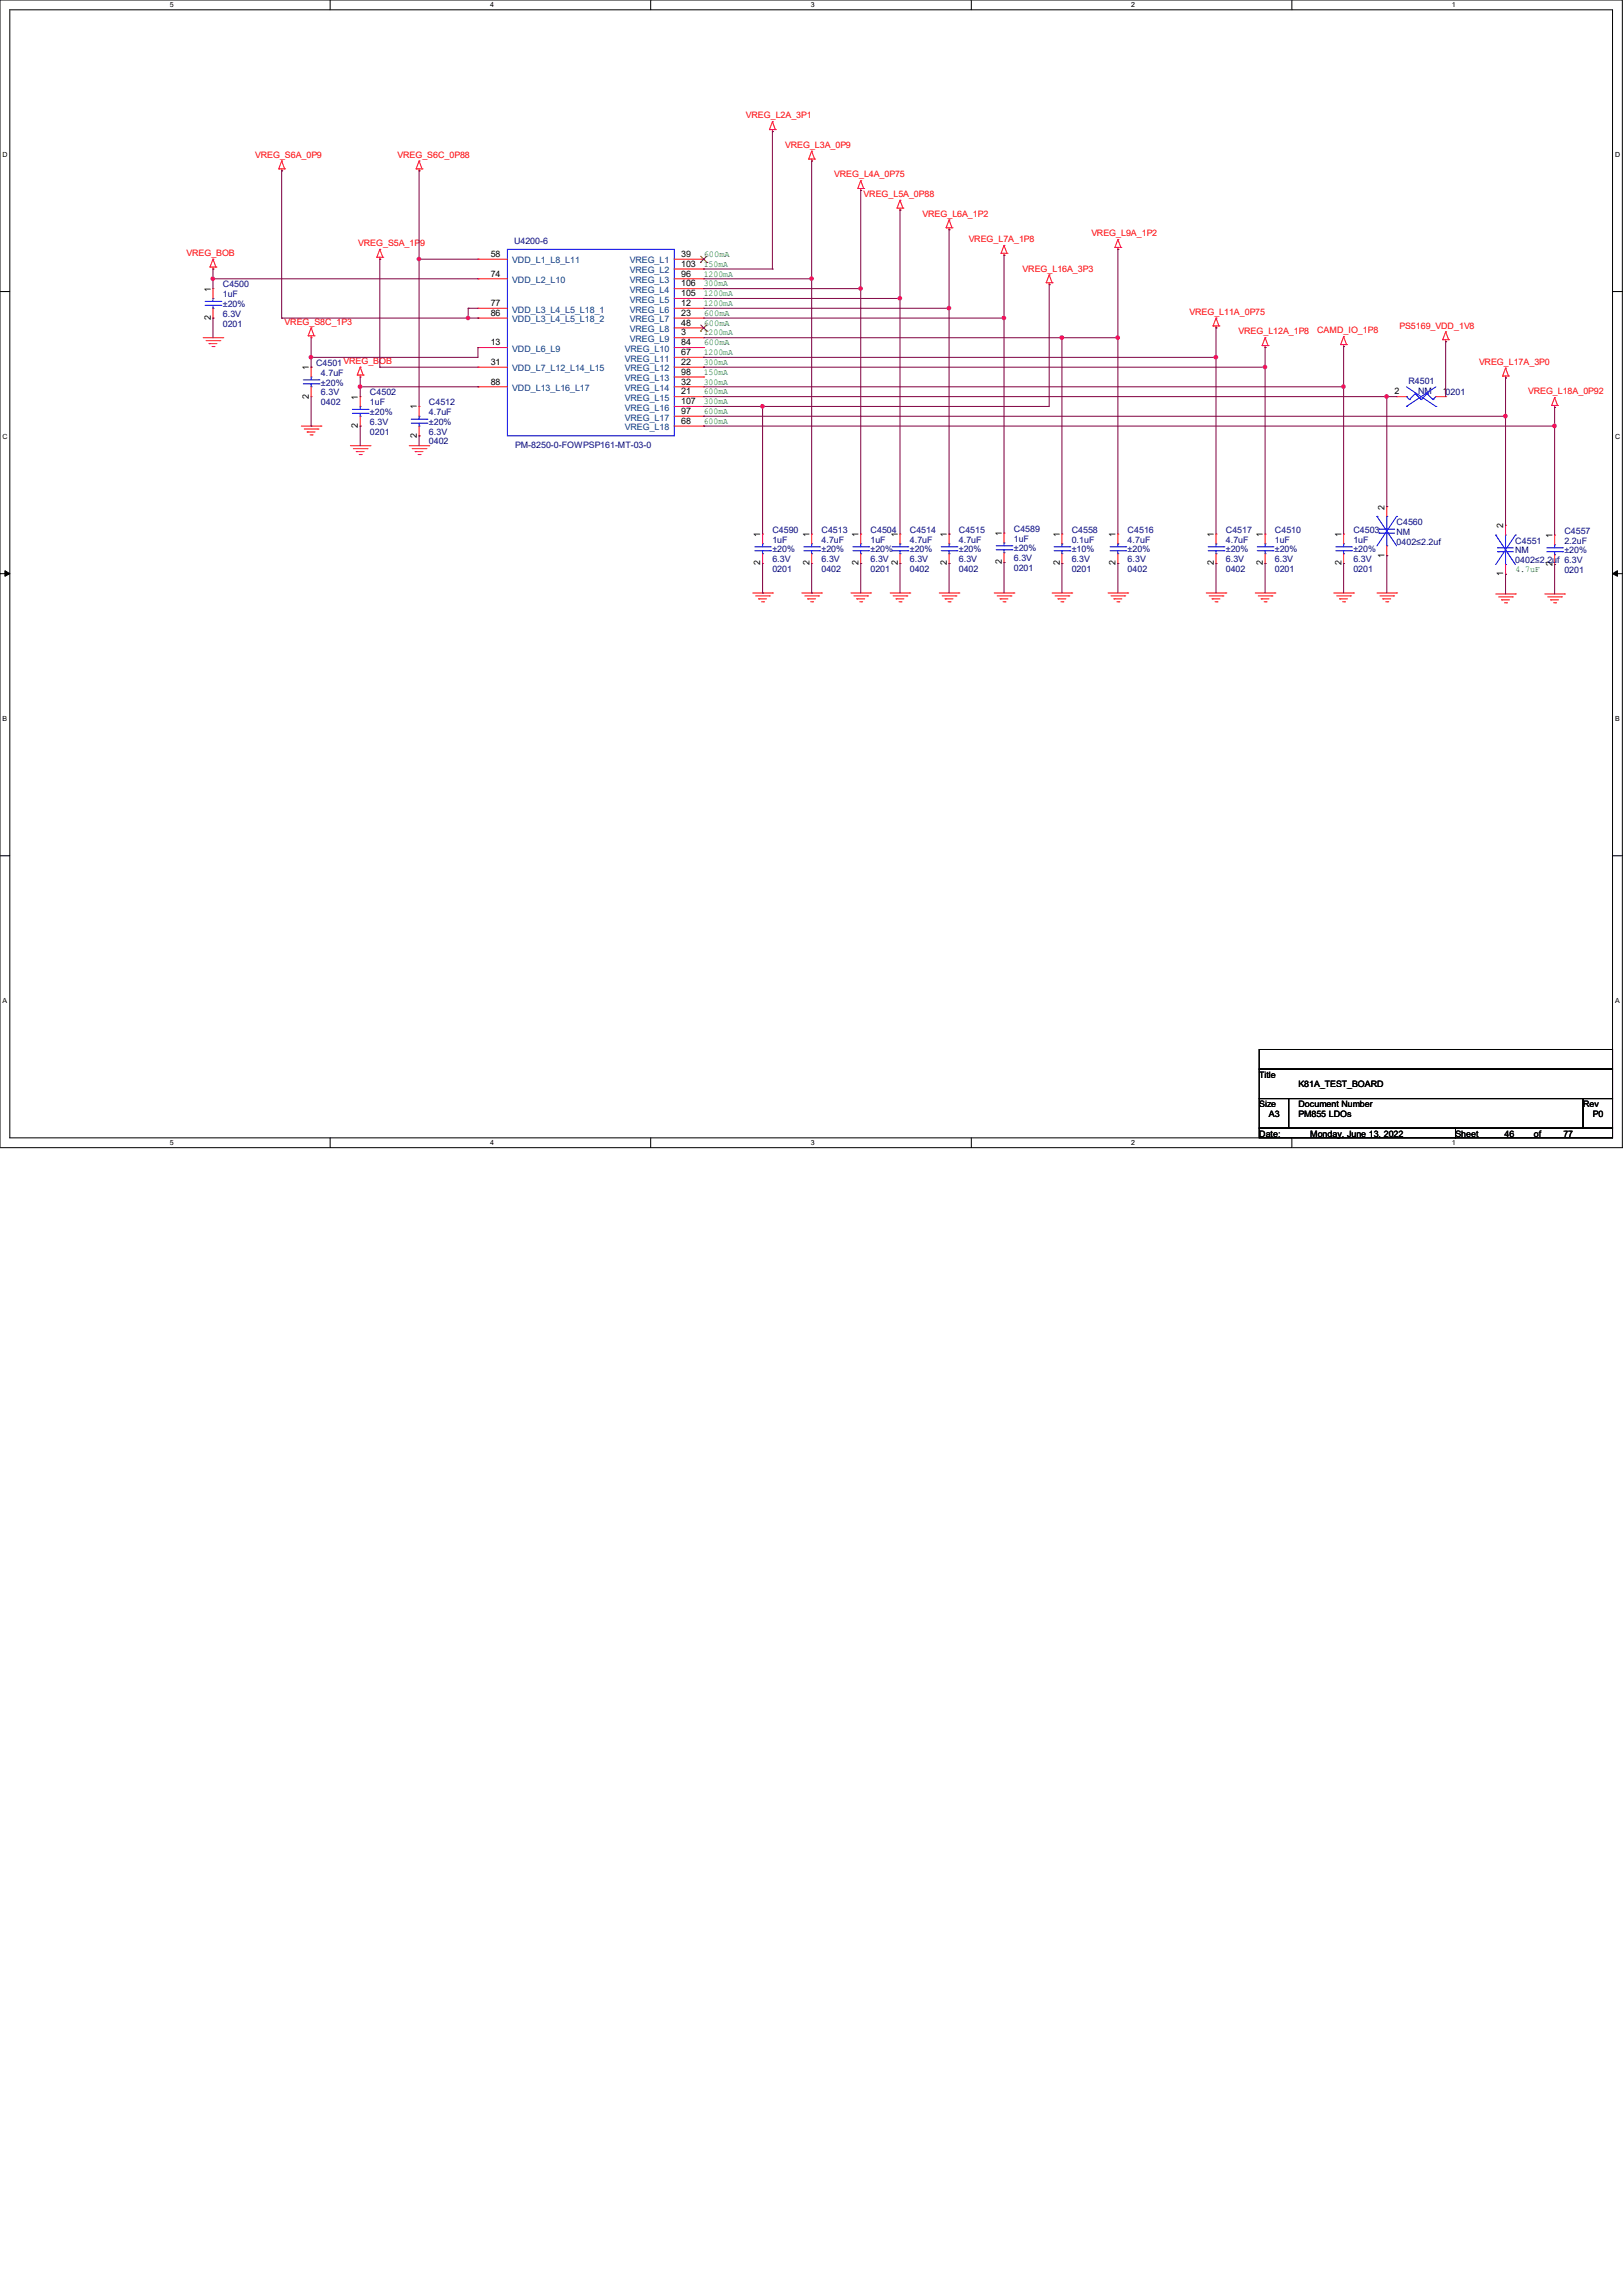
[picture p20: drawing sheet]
<svg xmlns="http://www.w3.org/2000/svg" width="210mm" height="297mm" viewBox="0 0 210 297" stroke-linecap="round" stroke-linejoin="round" font-family="sans-serif">
<defs><g id="words">
<g font-size="1.1" fill="#f00">
<text x="96.5" y="15.3">VREG_L2A_3P1</text>
<text x="33" y="20.4">VREG_S6A_0P9</text>
<text x="51.4" y="20.4">VREG_S6C_0P88</text>
<text x="101.6" y="19.1">VREG_L3A_0P9</text>
<text x="107.9" y="22.9">VREG_L4A_0P75</text>
<text x="111.8" y="25.5">VREG_L5A_0P88</text>
<text x="119.4" y="28">VREG_L6A_1P2</text>
<text x="24.1" y="33.1">VREG_BOB</text>
<text x="46.4" y="31.8">VREG_S5A_1P9</text>
<text x="125.3" y="31.3">VREG_L7A_1P8</text>
<text x="132.3" y="35.1">VREG_L16A_3P3</text>
<text x="141.2" y="30.6">VREG_L9A_1P2</text>
<text x="36.8" y="42">VREG_S8C_1P3</text>
<text x="153.9" y="40.7">VREG_L11A_0P75</text>
<text x="160.3" y="43.3">VREG_L12A_1P8</text>
<text x="170.4" y="43.1">CAMD_IO_1P8</text>
<text x="181.1" y="42.5">PS5169_VDD_1V8</text>
<text x="191.4" y="47.2">VREG_L17A_3P0</text>
<text x="197.7" y="51">VREG_L18A_0P92</text>
</g>
<g font-size="1.1">
<text x="63.5" y="33.2">58</text>
<text x="63.5" y="35.8">74</text>
<text x="88.1" y="33.2">39</text>
<text x="88.1" y="34.5">103</text>
<text x="88.1" y="35.8">96</text>
<text x="27.3" y="41.4" transform="rotate(-90 27.3 41.4)">2</text>
<text x="27.3" y="37.7" transform="rotate(-90 27.3 37.7)">1</text>
<text x="63.5" y="39.6">77</text>
<text x="63.5" y="40.9">86</text>
<text x="88.1" y="37">106</text>
<text x="88.1" y="38.3">105</text>
<text x="88.1" y="39.6">12</text>
<text x="88.1" y="40.9">23</text>
<text x="40" y="47.9" transform="rotate(-90 40 47.9)">1</text>
<text x="63.5" y="44.7">13</text>
<text x="63.5" y="47.2">31</text>
<text x="88.1" y="42.1">48</text>
<text x="88.1" y="43.4">3</text>
<text x="88.1" y="44.7">84</text>
<text x="88.1" y="45.9">67</text>
<text x="88.1" y="47.2">22</text>
<text x="40" y="51.6" transform="rotate(-90 40 51.6)">2</text>
<text x="46.3" y="51.7" transform="rotate(-90 46.3 51.7)">1</text>
<text x="53.9" y="53" transform="rotate(-90 53.9 53)">1</text>
<text x="63.5" y="49.7">88</text>
<text x="88.1" y="48.5">98</text>
<text x="88.1" y="49.7">32</text>
<text x="88.1" y="51">21</text>
<text x="88.1" y="52.3">107</text>
<text x="88.1" y="53.6">97</text>
<text x="180.5" y="51">2</text>
<text x="186.7" y="51">10201</text>
<text x="46.3" y="55.4" transform="rotate(-90 46.3 55.4)">2</text>
<text x="53.9" y="56.6" transform="rotate(-90 53.9 56.6)">2</text>
<text x="88.1" y="54.8">68</text>
<text x="179.2" y="65.9" transform="rotate(-90 179.2 65.9)">2</text>
<text x="98.4" y="69.5" transform="rotate(-90 98.4 69.5)">1</text>
<text x="104.7" y="69.5" transform="rotate(-90 104.7 69.5)">1</text>
<text x="111.1" y="69.5" transform="rotate(-90 111.1 69.5)">1</text>
<text x="116.2" y="69.5" transform="rotate(-90 116.2 69.5)">1</text>
<text x="122.5" y="69.5" transform="rotate(-90 122.5 69.5)">1</text>
<text x="129.6" y="69.3" transform="rotate(-90 129.6 69.3)">1</text>
<text x="137.1" y="69.5" transform="rotate(-90 137.1 69.5)">1</text>
<text x="144.4" y="69.5" transform="rotate(-90 144.4 69.5)">1</text>
<text x="157.1" y="69.5" transform="rotate(-90 157.1 69.5)">1</text>
<text x="163.4" y="69.5" transform="rotate(-90 163.4 69.5)">1</text>
<text x="173.6" y="69.5" transform="rotate(-90 173.6 69.5)">1</text>
<text x="194.5" y="68.3" transform="rotate(-90 194.5 68.3)">2</text>
<text x="200.9" y="69.6" transform="rotate(-90 200.9 69.6)">1</text>
<text x="98.4" y="73.2" transform="rotate(-90 98.4 73.2)">2</text>
<text x="104.7" y="73.2" transform="rotate(-90 104.7 73.2)">2</text>
<text x="111.1" y="73.2" transform="rotate(-90 111.1 73.2)">2</text>
<text x="116.2" y="73.2" transform="rotate(-90 116.2 73.2)">2</text>
<text x="122.5" y="73.2" transform="rotate(-90 122.5 73.2)">2</text>
<text x="129.6" y="73" transform="rotate(-90 129.6 73)">2</text>
<text x="137.1" y="73.2" transform="rotate(-90 137.1 73.2)">2</text>
<text x="144.4" y="73.2" transform="rotate(-90 144.4 73.2)">2</text>
<text x="157.1" y="73.2" transform="rotate(-90 157.1 73.2)">2</text>
<text x="163.4" y="73.2" transform="rotate(-90 163.4 73.2)">2</text>
<text x="173.6" y="73.2" transform="rotate(-90 173.6 73.2)">2</text>
<text x="179.2" y="72.1" transform="rotate(-90 179.2 72.1)">1</text>
<text x="194.5" y="74.5" transform="rotate(-90 194.5 74.5)">1</text>
<text x="200.9" y="73.3" transform="rotate(-90 200.9 73.3)">2</text>
<text x="162.9" y="139.4">Title</text>
<text x="162.9" y="143.2">Size</text>
<text x="168" y="143.2">Document Number</text>
<text x="168" y="140.7">K81A_TEST_BOARD</text>
<text x="204.9" y="143.2">Rev</text>
<text x="162.9" y="147">Date:</text>
<text x="164.2" y="144.5">A3</text>
<text x="168" y="144.5">PM855 LDOs</text>
<text x="169.5" y="147">Monday, June 13, 2022</text>
<text x="188.3" y="147">Sheet</text>
<text x="194.7" y="147">46</text>
<text x="198.5" y="147">of</text>
<text x="202.3" y="147">77</text>
<text x="206.1" y="144.5">P0</text>
</g>
<g font-size="1.1" fill="#004080">
<text x="66.3" y="34.1">VDD_L1_L8_L11</text>
<text x="81.5" y="34.1">VREG_L1</text>
<text x="81.5" y="35.3">VREG_L2</text>
<text x="66.3" y="36.6">VDD_L2_L10</text>
<text x="66.3" y="40.4">VDD_L3_L4_L5_L18_1</text>
<text x="66.3" y="41.7">VDD_L3_L4_L5_L18_2</text>
<text x="81.5" y="36.6">VREG_L3</text>
<text x="81.5" y="37.9">VREG_L4</text>
<text x="81.5" y="39.2">VREG_L5</text>
<text x="81.5" y="40.4">VREG_L6</text>
<text x="81.5" y="41.7">VREG_L7</text>
<text x="66.3" y="45.5">VDD_L6_L9</text>
<text x="80.9" y="45.5">VREG_L10</text>
<text x="80.9" y="46.8">VREG_L11</text>
<text x="81.5" y="43">VREG_L8</text>
<text x="81.5" y="44.2">VREG_L9</text>
<text x="66.3" y="48">VDD_L7_L12_L14_L15</text>
<text x="66.3" y="50.6">VDD_L13_L16_L17</text>
<text x="80.9" y="48">VREG_L12</text>
<text x="80.9" y="49.3">VREG_L13</text>
<text x="80.9" y="50.6">VREG_L14</text>
<text x="80.9" y="51.9">VREG_L15</text>
<text x="80.9" y="53.1">VREG_L16</text>
<text x="80.9" y="54.4">VREG_L17</text>
<text x="80.9" y="55.7">VREG_L18</text>
</g>
<g font-size="1.1" fill="#000080">
<text x="66.5" y="31.6">U4200-6</text>
<text x="28.8" y="37.2">C4500</text>
<text x="28.8" y="38.4">1uF</text>
<text x="28.8" y="41">6.3V</text>
<text x="28.8" y="39.7">±20%</text>
<text x="28.8" y="42.2">0201</text>
<text x="40.9" y="47.3">C4501VREG_BOB</text>
<text x="41.5" y="48.6">4.7uF</text>
<text x="41.5" y="52.4">0402</text>
<text x="41.5" y="51.1">6.3V</text>
<text x="41.5" y="49.9">±20%</text>
<text x="47.9" y="51.1">C4502</text>
<text x="47.9" y="52.4">1uF</text>
<text x="47.9" y="53.7">±20%</text>
<text x="55.5" y="52.4">C4512</text>
<text x="55.5" y="53.7">4.7uF</text>
<text x="182.2" y="49.6">R4501</text>
<text x="183.5" y="51">NM</text>
<text x="47.9" y="56.2">0201</text>
<text x="47.9" y="55">6.3V</text>
<text x="55.5" y="57.5">0402</text>
<text x="55.5" y="56.2">6.3V</text>
<text x="55.5" y="55">±20%</text>
<text x="66.7" y="58">PM-8250-0-FOWPSP161-MT-03-0</text>
<text x="99.9" y="68.9">C4590</text>
<text x="99.9" y="70.2">1uF</text>
<text x="99.9" y="71.5">±20%</text>
<text x="106.3" y="68.9">C4513</text>
<text x="106.3" y="70.2">4.7uF</text>
<text x="106.3" y="71.5">±20%</text>
<text x="112.6" y="68.9">C4504</text>
<text x="112.6" y="70.2">1uF</text>
<text x="112.6" y="71.5">±20%</text>
<text x="117.7" y="68.9">C4514</text>
<text x="117.7" y="70.2">4.7uF</text>
<text x="117.7" y="71.5">±20%</text>
<text x="124.1" y="68.9">C4515</text>
<text x="124.1" y="70.2">4.7uF</text>
<text x="124.1" y="71.5">±20%</text>
<text x="131.2" y="68.8">C4589</text>
<text x="131.2" y="70.1">1uF</text>
<text x="131.2" y="71.3">±20%</text>
<text x="138.7" y="68.9">C4558</text>
<text x="138.7" y="70.2">0.1uF</text>
<text x="138.7" y="71.5">±10%</text>
<text x="145.9" y="68.9">C4516</text>
<text x="145.9" y="70.2">4.7uF</text>
<text x="145.9" y="71.5">±20%</text>
<text x="158.6" y="68.9">C4517</text>
<text x="158.6" y="70.2">4.7uF</text>
<text x="158.6" y="71.5">±20%</text>
<text x="165" y="68.9">C4510</text>
<text x="165" y="70.2">1uF</text>
<text x="165" y="71.5">±20%</text>
<text x="175.1" y="68.9">C4503</text>
<text x="175.1" y="70.2">1uF</text>
<text x="175.1" y="71.5">±20%</text>
<text x="180.7" y="67.9">C4560</text>
<text x="180.7" y="69.2">NM</text>
<text x="180.7" y="70.4">0402≤2.2uf</text>
<text x="196.1" y="70.3">C4551</text>
<text x="196.1" y="71.6">NM</text>
<text x="202.4" y="69">C4557</text>
<text x="202.4" y="70.3">2.2uF</text>
<text x="202.4" y="71.6">±20%</text>
<text x="99.9" y="74">0201</text>
<text x="99.9" y="72.7">6.3V</text>
<text x="106.3" y="74">0402</text>
<text x="106.3" y="72.7">6.3V</text>
<text x="112.6" y="74">0201</text>
<text x="112.6" y="72.7">6.3V</text>
<text x="117.7" y="74">0402</text>
<text x="117.7" y="72.7">6.3V</text>
<text x="124.1" y="74">0402</text>
<text x="124.1" y="72.7">6.3V</text>
<text x="131.2" y="73.9">0201</text>
<text x="131.2" y="72.6">6.3V</text>
<text x="138.7" y="74">0201</text>
<text x="138.7" y="72.7">6.3V</text>
<text x="145.9" y="74">0402</text>
<text x="145.9" y="72.7">6.3V</text>
<text x="158.6" y="74">0402</text>
<text x="158.6" y="72.7">6.3V</text>
<text x="165" y="74">0201</text>
<text x="165" y="72.7">6.3V</text>
<text x="175.1" y="74">0201</text>
<text x="175.1" y="72.7">6.3V</text>
<text x="196.1" y="72.9">0402≤2.2uf 6.3V</text>
<text x="202.4" y="74.1">0201</text>
</g>
<g font-size="1.1" fill="#008000">
<text x="91.1" y="35.8">1200mA</text>
<text x="91.1" y="34.5">150mA</text>
<text x="91.1" y="33.2">600mA</text>
<text x="91.1" y="37">300mA</text>
<text x="91.1" y="38.3">1200mA</text>
<text x="91.1" y="39.6">1200mA</text>
<text x="91.1" y="40.9">600mA</text>
<text x="91.1" y="43.4">1200mA</text>
<text x="91.1" y="45.9">1200mA</text>
<text x="91.1" y="47.2">300mA</text>
<text x="91.1" y="42.1">600mA</text>
<text x="91.1" y="44.7">600mA</text>
<text x="91.1" y="48.5">150mA</text>
<text x="91.1" y="49.7">300mA</text>
<text x="91.1" y="51">600mA</text>
<text x="91.1" y="52.3">300mA</text>
<text x="91.1" y="53.6">600mA</text>
<text x="91.1" y="54.8">600mA</text>
<text x="196.1" y="74">4.7uF</text>
</g>
<g font-size=".9">
<text x="22" y=".9">5</text>
<text x="63.4" y=".9">4</text>
<text x="104.9" y=".9">3</text>
<text x="146.4" y=".9">2</text>
<text x="187.9" y=".9">1</text>
<text x=".3" y="20.3">D</text>
<text x="209" y="20.3">D</text>
<text x=".3" y="56.7">C</text>
<text x="209" y="56.7">C</text>
<text x=".3" y="93.2">B</text>
<text x="209" y="93.2">B</text>
<text x=".3" y="129.7">A</text>
<text x="209" y="129.7">A</text>
<text x="22" y="148.1">5</text>
<text x="63.4" y="148.1">4</text>
<text x="104.9" y="148.1">3</text>
<text x="146.4" y="148.1">2</text>
<text x="187.9" y="148.1">1</text>
</g>
</g></defs>
<path d="M0 0h209.9v148.5h-209.9zM1.3 1.3h207.4v145.9h-207.4z" fill="none" stroke="#000" stroke-width=".13"/>
<g fill="#fff">
<path d="M22 .1h.5v1h-.5z"/>
<path d="M22 147.3h.5v1h-.5z"/>
</g>
<path d="M42.7 0v1.3M42.7 147.2v1.3" fill="none" stroke="#000" stroke-width=".13"/>
<g fill="#fff">
<path d="M63.4 .1h.5v1h-.5z"/>
<path d="M63.4 147.3h.5v1h-.5z"/>
</g>
<path d="M84.2 0v1.3M84.2 147.2v1.3" fill="none" stroke="#000" stroke-width=".13"/>
<g fill="#fff">
<path d="M104.9 .1h.5v1h-.5z"/>
<path d="M104.9 147.3h.5v1h-.5z"/>
</g>
<path d="M125.7 0v1.3M125.7 147.2v1.3" fill="none" stroke="#000" stroke-width=".13"/>
<g fill="#fff">
<path d="M146.4 .1h.5v1h-.5z"/>
<path d="M146.4 147.3h.5v1h-.5z"/>
</g>
<path d="M167.2 0v1.3M167.2 147.2v1.3" fill="none" stroke="#000" stroke-width=".13"/>
<g fill="#fff">
<path d="M187.9 .1h.5v1h-.5z"/>
<path d="M187.9 147.3h.5v1h-.5z"/>
<path d="M.3 19.5h.7v1h-.7z"/>
<path d="M209 19.5h.6v1h-.6z"/>
<path d="M.3 55.9h.7v1h-.7z"/>
<path d="M209 55.9h.6v1h-.6z"/>
</g>
<path d="M0 37.7h1.3M208.7 37.7h1.2" fill="none" stroke="#000" stroke-width=".13"/>
<g fill="#fff">
<path d="M.3 92.4h.6v1h-.6z"/>
<path d="M209 92.4h.6v1h-.6z"/>
</g>
<path d="M0 74.2h1.3M208.7 74.2h1.2" fill="none" stroke="#000" stroke-width=".13"/>
<path d="M.6 73.8l.7 .4-.7 .3zM208.7 74.2l.6-.4v.7z" fill="#000" stroke="#000" stroke-width=".13"/>
<g fill="#fff">
<path d="M.3 128.9h.6v1h-.6z"/>
<path d="M209 128.9h.5v1h-.5z"/>
</g>
<path d="M0 110.7h1.3M208.7 110.7h1.2M162.9 135.8h45.8v2.5h-45.8zM162.9 138.3h45.8v3.8h-45.8zM162.9 142.1h3.9v3.8h-3.9zM162.9 145.9h25.4v1.3h-25.4zM166.8 142.1h38.1v3.8h-38.1zM188.3 145.9h20.4v1.3h-20.4zM204.9 142.1h3.8v3.8h-3.8z" fill="none" stroke="#000" stroke-width=".13"/>
<g fill="none" stroke="#f00" stroke-width=".13">
<path d="M99.6 16.8h.1M99.6 16.8h.7M99.9 17h.1M99.9 15.7h.1M99.9 16.8v.2M99.9 15.7l.4 1.1M99.9 15.7l-.3 1.1M100.3 16.8h.1M105 19.6h.1M105 19.6l.4 1M105 19.6l-.4 1M27.2 34.5h.1"/>
<path d="M27.2 34.5h.7M27.6 34.8h.1M27.6 33.5h.1M27.6 37.3h.1M27.6 34.5v.3M27.6 37.3v1.3M27.6 39.9v1.2M27.6 33.5l.3 1M27.6 33.5l-.4 1M27.9 34.5h.1M36.1 21.8h.1M36.1 21.8h.7"/>
<path d="M36.4 22.1h.1M36.4 20.8h.1M36.4 21.8v.3M36.4 20.8l.4 1M36.4 20.8l-.3 1M36.8 21.8h.1M48.8 33.3h.1M48.8 33.3h.7M49.1 33.5h.1M49.1 32.3h.1M49.1 33.3v.2M49.1 32.3l.4 1"/>
<path d="M49.1 32.3l-.3 1M49.5 33.3h.1M53.8 21.8h.1M53.8 21.8h.8M54.2 22.1h.1M54.2 20.8h.1M54.2 21.8v.3M54.2 20.8l.4 1M54.2 20.8l-.4 1M54.6 21.8h.1M61.8 33.5h.1M61.8 36.1h.1"/>
<path d="M61.8 39.9h.1M61.8 33.5h3.9M61.8 36.1h3.9M61.8 39.9h3.9M87.2 33.5h3.9M87.2 34.8h3.9M87.2 36.1h3.9M87.2 37.3h3.9M87.2 38.6h3.9M87.2 39.9h3.9M91.1 33.5h.1M91.1 34.8h.1"/>
<path d="M91.1 36.1h.1M91.1 37.3h.1M91.1 38.6h.1M91.1 39.9h.1M104.6 20.6h.1M104.6 20.6h.8M105 20.8h.1M105 20.6v.2M105.4 20.6h.1M111 24.4h.1M111 24.4h.8M111.4 24.6h.1"/>
<path d="M111.4 23.4h.1M111.4 24.4v.2M111.4 23.4l.4 1M111.4 23.4l-.4 1M111.8 24.4h.1M116.1 26.9h.1M116.1 26.9h.7M116.5 27.2h.1M116.5 25.9h.1M116.5 26.9v.3M116.5 25.9l.3 1M116.5 25.9l-.4 1"/>
<path d="M116.8 26.9h.1M122.4 29.5h.1M122.4 29.5h.8M122.8 29.7h.1M122.8 28.4h.1M122.8 29.5v.2M122.8 28.4l.4 1.1M122.8 28.4l-.4 1.1M123.2 29.5h.1M129.5 32.8h.1M129.5 32.8h.8M129.9 33h.1"/>
<path d="M129.9 31.7h.1M129.9 32.8v.2M129.9 31.7l.4 1.1M129.9 31.7l-.4 1.1M130.3 32.8h.1M135.4 36.6h.1M135.4 36.6h.7M135.8 36.8h.1M135.8 35.6h.1M135.8 36.6v.2M135.8 35.6l.3 1M135.8 35.6l-.4 1"/>
<path d="M136.1 36.6h.1M144.3 32h.1M144.3 32h.7M144.7 32.3h.1M144.7 31h.1M144.7 32v.3M144.7 31l.3 1M144.7 31l-.4 1M145 32h.1M26.3 43.7h2.5M26.7 44.1h1.7M27.1 44.4h.1"/>
<path d="M27.1 44.4h1M27.4 44.8h.3M27.6 41.1h.1M27.7 44.8h.1M28.4 44.1h.1M28.8 43.7h.1M39 55.1h2.5M39.4 55.5h1.7M39.8 55.9h.1M39.8 55.9h1M39.9 43.4h.1M39.9 43.4h.7"/>
<path d="M40.1 56.3h.3M40.3 43.7h.1M40.3 42.4h.1M40.3 47.5h.1M40.3 51.3h.1M40.3 43.4v.3M40.3 47.5v1.3M40.3 50v1.3M40.3 42.4l.3 1M40.3 42.4l-.4 1M40.4 56.3h.1M40.6 43.4h.1"/>
<path d="M41.1 55.5h.1M41.5 55.1h.1M45.3 57.7h2.6M45.7 58h1.8M46.1 58.4h.1M46.1 58.4h1M46.2 48.5h.1M46.2 48.5h.8M46.5 58.8h.2M46.6 48.8h.1M46.6 47.5h.1M46.6 51.3h.1"/>
<path d="M46.6 55.1h.1M46.6 48.5v.3M46.6 51.3v1.3M46.6 53.8v1.3M46.6 47.5l.4 1M46.6 47.5l-.4 1M46.7 58.8h.1M47 48.5h.1M47.5 58h.1M47.9 57.7h.1M53 57.7h2.5M53.3 58h1.8"/>
<path d="M53.7 58.4h.1M53.7 58.4h1M54.1 58.8h.3M54.2 52.6h.1M54.2 56.4h.1M54.2 52.6v1.2M54.2 55.1v1.3M54.4 58.8h.1M55.1 58h.1M55.5 57.7h.1M61.8 41.1h.1M61.8 45h.1"/>
<path d="M61.8 47.5h.1M61.8 50h.1M61.8 41.1h3.9M61.8 45h3.9M61.8 47.5h3.9M61.8 50h3.9M87.2 43.7h3.9M87.2 55.1h3.9M87.2 51.3h3.9M87.2 41.1h3.9M87.2 42.4h3.9M87.2 45h3.9"/>
<path d="M87.2 46.2h3.9M87.2 47.5h3.9M87.2 48.8h3.9M87.2 50h3.9M87.2 52.6h3.9M87.2 53.8h3.9M91.1 41.1h.1M91.1 42.4h.1M91.1 43.7h.1M91.1 45h.1M91.1 46.2h.1M91.1 47.5h.1"/>
<path d="M91.1 48.8h.1M91.1 50h.1M91.1 51.3h.1M91.1 52.6h.1M91.1 53.8h.1M91.1 55.1h.1M157 42.2h.1M157 42.2h.7M157.4 42.4h.1M157.4 41.1h.1M157.4 42.2v.2M157.4 41.1l.3 1.1"/>
<path d="M157.4 41.1l-.4 1.1M157.7 42.2h.1M163.3 44.7h.1M163.3 44.7h.8M163.7 45h.1M163.7 43.7h.1M163.7 44.7v.3M163.7 43.7l.4 1M163.7 43.7l-.4 1M164.1 44.7h.1M173.5 44.6h.1M173.5 44.6h.7"/>
<path d="M173.9 44.8h.1M173.9 43.6h.1M173.9 44.6v.2M173.9 43.6l.3 1M173.9 43.6l-.4 1M174.2 44.6h.1M180.7 51.3h.1M180.7 51.3h1.3M185.8 51.3h1.3M186.7 43.9h.1M186.7 43.9h.8M187.1 44.2h.1"/>
<path d="M187.1 42.9h.1M187.1 51.3h.1M187.1 43.9v.3M187.1 42.9l-.4 1M187.1 42.9l.4 1M187.5 43.9h.1M194.4 48.6h.1M194.4 48.6h.8M194.8 48.9h.1M194.8 47.6h.1M194.8 48.6v.3M194.8 47.6l.4 1"/>
<path d="M194.8 47.6l-.4 1M195.2 48.6h.1M200.8 52.5h.1M200.8 52.5h.7M201.2 52.7h.1M201.2 51.4h.1M201.2 52.5v.2M201.2 51.4l.3 1.1M201.2 51.4l-.4 1.1M201.5 52.5h.1M97.4 76.7h2.5M97.8 77.1h1.8"/>
<path d="M98.2 77.5h.1M98.2 77.5h1M98.6 77.9h.2M98.7 69.1h.1M98.7 72.9h.1M98.7 69.1v1.3M98.7 71.6v1.3M98.8 77.9h.1M99.6 77.1h.1M99.9 76.7h.1M103.8 76.7h2.5M104.1 77.1h1.8"/>
<path d="M104.5 77.5h.1M104.5 77.5h1M104.9 77.9h.3M105 69.1h.1M105 72.9h.1M105 69.1v1.3M105 71.6v1.3M105.2 77.9h.1M105.9 77.1h.1M106.3 76.7h.1M110.1 76.7h2.5M110.5 77.1h1.8"/>
<path d="M110.9 77.5h.1M110.9 77.5h1M111.3 77.9h.2M111.4 69.1h.1M111.4 72.9h.1M111.4 69.1v1.3M111.4 71.6v1.3M111.5 77.9h.1M112.3 77.1h.1M112.6 76.7h.1M115.2 76.7h2.5M115.6 77.1h1.7"/>
<path d="M116 77.5h.1M116 77.5h1M116.3 77.9h.3M116.5 69.1h.1M116.5 72.9h.1M116.5 69.1v1.3M116.5 71.6v1.3M116.6 77.9h.1M117.3 77.1h.1M117.7 76.7h.1M121.5 76.7h2.6M121.9 77.1h1.8"/>
<path d="M122.3 77.5h.1M122.3 77.5h1M122.7 77.9h.2M122.8 69.1h.1M122.8 72.9h.1M122.8 69.1v1.3M122.8 71.6v1.3M122.9 77.9h.1M123.7 77.1h.1M124.1 76.7h.1M128.7 76.7h2.5M129 77.1h1.8"/>
<path d="M129.4 77.5h.1M129.4 77.5h1M129.8 77.9h.2M129.9 69h.1M129.9 72.8h.1M129.9 69v1.2M129.9 71.5v1.3M130 77.9h.1M130.8 77.1h.1M131.2 76.7h.1M136.1 76.7h2.6M136.5 77.1h1.8"/>
<path d="M136.9 77.5h.1M136.9 77.5h1M137.3 77.9h.2M137.4 69.1h.1M137.4 72.9h.1M137.4 69.1v1.3M137.4 71.6v1.3M137.5 77.9h.1M138.3 77.1h.1M138.7 76.7h.1M143.4 76.7h2.5M143.8 77.1h1.7"/>
<path d="M144.1 77.5h.1M144.1 77.5h1.1M144.5 77.9h.3M144.7 69.1h.1M144.7 72.9h.1M144.7 69.1v1.3M144.7 71.6v1.3M144.8 77.9h.1M145.5 77.1h.1M145.9 76.7h.1M156.1 76.7h2.5M156.5 77.1h1.7"/>
<path d="M156.8 77.5h.1M156.8 77.5h1.1M157.2 77.9h.3M157.4 69.1h.1M157.4 72.9h.1M157.4 69.1v1.3M157.4 71.6v1.3M157.5 77.9h.1M158.2 77.1h.1M158.6 76.7h.1M162.4 76.7h2.6M162.8 77.1h1.8"/>
<path d="M163.2 77.5h.1M163.2 77.5h1M163.6 77.9h.2M163.7 69.1h.1M163.7 72.9h.1M163.7 69.1v1.3M163.7 71.6v1.3M163.8 77.9h.1M164.6 77.1h.1M165 76.7h.1M172.6 76.7h2.5M173 77.1h1.8"/>
<path d="M173.4 77.5h.1M173.4 77.5h1M173.7 77.9h.3M173.9 69.1h.1M173.9 72.9h.1M173.9 69.1v1.3M173.9 71.6v1.3M174 77.9h.1M174.8 77.1h.1M175.1 76.7h.1M178.2 76.7h2.5M178.6 77.1h1.7"/>
<path d="M178.9 77.5h.1M178.9 77.5h1.1M179.3 77.9h.3M179.5 71.9h.1M179.5 65.5h.1M179.5 65.5v1.3M179.5 70.6v1.3M179.6 77.9h.1M180.3 77.1h.1M180.7 76.7h.1M193.5 76.8h2.6M193.9 77.2h1.8"/>
<path d="M194.3 77.6h.1M194.3 77.6h1M194.7 78h.2M194.8 74.3h.1M194.8 67.9h.1M194.8 67.9v1.3M194.8 73v1.3M194.9 78h.1M195.7 77.2h.1M196.1 76.8h.1M199.9 76.8h2.5M200.3 77.2h1.8"/>
<path d="M200.7 77.6h.1M200.7 77.6h1M201 78h.3M201.2 69.2h.1M201.2 73h.1M201.2 69.2v1.3M201.2 71.8v1.2M201.3 78h.1M202.1 77.2h.1M202.4 76.8h.1"/>
</g>
<g fill="none" stroke="#00f" stroke-width=".13">
<path d="M26.5 39h2.1M26.5 39.5h2.1M27.6 38.6h.1M27.6 39.9h.1M27.6 38.6v.4M27.6 39.5v.4M28.6 39h.1M28.6 39.5h.1M65.7 32.3h21.5v24.1h-21.5zM39.2 49.1h2.1M39.2 49.7h2.1M40.3 48.8h.1"/>
<path d="M40.3 50h.1M40.3 48.8v.3M40.3 49.7v.3M41.3 49.1h.1M41.3 49.7h.1M45.6 53h2M45.6 53.5h2M46.6 52.6h.1M46.6 53.8h.1M46.6 52.6v.4M46.6 53.5v.3M47.6 53h.1"/>
<path d="M47.6 53.5h.1M53.2 54.2h2M53.2 54.7h2M54.2 53.8h.1M54.2 55.1h.1M54.2 53.8v.4M54.2 54.7v.4M55.2 54.2h.1M55.2 54.7h.1M182 51.3h.1M182 52.6h.1M182 51.3l.4 .4"/>
<path d="M182 50l3.8 2.6M182.4 51.7h.1M183.1 50.9h.1M183.1 50.9l.8 .8M183.1 50.9l-.7 .8M183.9 51.7h.1M184.7 50.9h.1M184.7 50.9l.7 .8M184.7 50.9l-.8 .8M185.4 51.7h.1M185.8 52.6h.1M185.8 51.3l-.4 .4"/>
<path d="M185.8 50l-3.8 2.6M97.7 70.7h2M97.7 71.2h2M98.7 70.4h.1M98.7 71.6h.1M98.7 70.4v.3M98.7 71.2v.4M99.7 70.7h.1M99.7 71.2h.1M104 70.7h2M104 71.2h2M105 70.4h.1"/>
<path d="M105 71.6h.1M105 70.4v.3M105 71.2v.4M106 70.7h.1M106 71.2h.1M110.4 70.7h2M110.4 71.2h2M111.4 70.4h.1M111.4 71.6h.1M111.4 70.4v.3M111.4 71.2v.4M112.4 70.7h.1"/>
<path d="M112.4 71.2h.1M115.4 70.7h2.1M115.4 71.2h2.1M116.5 70.4h.1M116.5 71.6h.1M116.5 70.4v.3M116.5 71.2v.4M117.5 70.7h.1M117.5 71.2h.1M121.8 70.7h2M121.8 71.2h2M122.8 70.4h.1"/>
<path d="M122.8 71.6h.1M122.8 70.4v.3M122.8 71.2v.4M123.8 70.7h.1M123.8 71.2h.1M128.9 70.6h2M128.9 71.1h2M129.9 70.2h.1M129.9 71.5h.1M129.9 70.2v.4M129.9 71.1v.4M130.9 70.6h.1"/>
<path d="M130.9 71.1h.1M136.4 70.7h2M136.4 71.2h2M137.4 70.4h.1M137.4 71.6h.1M137.4 70.4v.3M137.4 71.2v.4M138.4 70.7h.1M138.4 71.2h.1M143.6 70.7h2.1M143.6 71.2h2.1M144.7 70.4h.1"/>
<path d="M144.7 71.6h.1M144.7 70.4v.3M144.7 71.2v.4M145.7 70.7h.1M145.7 71.2h.1M156.3 70.7h2.1M156.3 71.2h2.1M157.4 70.4h.1M157.4 71.6h.1M157.4 70.4v.3M157.4 71.2v.4M158.4 70.7h.1"/>
<path d="M158.4 71.2h.1M162.7 70.7h2M162.7 71.2h2M163.7 70.4h.1M163.7 71.6h.1M163.7 70.4v.3M163.7 71.2v.4M164.7 70.7h.1M164.7 71.2h.1M172.8 70.7h2.1M172.8 71.2h2.1M173.9 70.4h.1"/>
<path d="M173.9 71.6h.1M173.9 70.4v.3M173.9 71.2v.4M174.9 70.7h.1M174.9 71.2h.1M178.2 66.8h.1M178.2 66.8l2.5 3.8M178.4 69h.1M178.4 68.5h.1M178.4 69h2.1M178.4 68.5h2.1M179.5 70.6h.1"/>
<path d="M179.5 66.8h.1M179.5 66.8v1.7M179.5 69v1.6M180.7 66.8h.1M180.7 66.8l-2.5 3.8M193.5 69.2h.1M193.5 69.2l2.6 3.8M193.8 71.4h.1M193.8 70.9h.1M193.8 70.9h2M193.8 71.4h2M194.8 73h.1"/>
<path d="M194.8 69.2h.1M194.8 69.2v1.7M194.8 71.4v1.6M196.1 69.2h.1M196.1 69.2l-2.6 3.8M200.2 70.9h2M200.2 71.4h2M201.2 70.5h.1M201.2 71.8h.1M201.2 70.5v.4M201.2 71.4v.4M202.2 70.9h.1"/>
<path d="M202.2 71.4h.1"/>
</g>
<path d="M90.6 34h.1M90.7 33.1l.8 .9M91.4 33.1l-.8 .9M91.5 34h.1M90.6 42.8h.1M90.7 42l.8 .8M91.4 42l-.8 .8M91.5 42.8h.1" fill="none" stroke="#804000" stroke-width=".13"/>
<g fill="none" stroke="#800040" stroke-width=".13">
<path d="M99.9 17h.1M99.9 17v17.8M27.6 34.8h.1M27.6 36.1h.1M27.6 34.8v2.5M27.6 36.1h34.2M36.4 22.1h.1M36.4 22.1v19M49.1 33.5h.1M49.1 33.5v14M54.2 22.1h.1M54.2 33.5h.1"/>
<path d="M54.2 22.1v30.5M54.2 33.5h7.6M60.6 39.9h.1M60.6 39.9v1.2M60.6 39.9h1.2M91.1 38.6h.1M91.1 34.8h8.8M91.1 36.1h13.9M91.1 37.3h20.3M91.1 38.6h25.4M91.1 39.9h31.7M99.9 34.8h.1"/>
<path d="M105 20.8h.1M105 36.1h.1M105 20.8v48.3M111.4 24.6h.1M111.4 37.3h.1M111.4 24.6v44.5M116.5 27.2h.1M116.5 38.6h.1M116.5 27.2v41.9M122.8 29.7h.1M122.8 39.9h.1M122.8 29.7v39.4"/>
<path d="M129.9 33h.1M129.9 33v36M135.8 36.8h.1M135.8 36.8v15.8h-44.7M144.7 32.3h.1M144.7 32.3v36.8M27.6 41.1h.1M27.6 41.1v2.6M36.4 41.1h.1M36.4 41.1h25.4M40.3 46.2h.1M40.3 47.5h.1"/>
<path d="M40.3 55.1h.1M40.3 43.7v3.8M40.3 51.3v3.8M46.6 50h.1M46.6 55.1h.1M46.6 48.8v2.5M46.6 55.1v2.6M46.6 50h15.2M49.1 47.5h.1M49.1 47.5h12.7M54.2 56.4h.1M54.2 56.4v1.3"/>
<path d="M60.6 41.1h.1M61.8 41.1h.1M61.8 45h.1M61.8 50h.1M61.8 45v1.2h-21.5M91.1 46.2h.1M91.1 47.5h.1M91.1 53.8h.1M91.1 55.1h.1M91.1 41.1h38.8M91.1 43.7h53.6M91.1 46.2h66.3"/>
<path d="M91.1 47.5h72.6M91.1 50h82.8M91.1 53.8h103.7M91.1 55.1h110.1M91.1 51.3h89.6M98.7 52.6h.1M98.7 52.6v16.5M129.9 41.1h.1M137.4 43.7h.1M137.4 43.7v25.4M144.7 43.7h.1M157.4 42.4h.1"/>
<path d="M157.4 46.2h.1M157.4 42.4v26.7M163.7 45h.1M163.7 47.5h.1M163.7 45v24.1M173.9 44.8h.1M173.9 50h.1M173.9 44.8v24.3M179.5 51.3h.1M179.5 51.3v14.2M187.1 44.2h.1M187.1 44.2v7.1"/>
<path d="M194.8 48.9h.1M194.8 53.8h.1M194.8 48.9v19M201.2 52.7h.1M201.2 55.1h.1M201.2 52.7v16.5M98.7 76.7h.1M98.7 72.9v3.8M105 76.7h.1M105 72.9v3.8M111.4 72.9h.1M111.4 72.9v3.8"/>
<path d="M116.5 72.9h.1M116.5 72.9v3.8M122.8 69.1h.1M122.8 72.9h.1M122.8 72.9v3.8M129.9 72.8h.1M129.9 72.8v3.9M137.4 72.9h.1M137.4 72.9v3.8M144.7 72.9h.1M144.7 72.9v3.8M157.4 72.9h.1"/>
<path d="M157.4 72.9v3.8M163.7 72.9h.1M163.7 72.9v3.8M173.9 72.9h.1M173.9 72.9v3.8M179.5 65.5h.1M179.5 71.9h.1M179.5 71.9v4.8M194.8 74.3h.1M194.8 74.3v2.5M201.2 73h.1M201.2 73v3.8"/>
</g>
<g fill="#f0f" stroke="#f0f" stroke-width=".13">
<circle cx="144.6" cy="43.7" r=".23"/>
<circle cx="54.2" cy="33.5" r=".23"/>
<circle cx="27.5" cy="36" r=".23"/>
<circle cx="105" cy="36" r=".23"/>
<circle cx="111.4" cy="37.3" r=".23"/>
<circle cx="116.4" cy="38.6" r=".23"/>
<circle cx="122.8" cy="39.9" r=".23"/>
<circle cx="60.6" cy="41.1" r=".23"/>
<circle cx="129.9" cy="41.1" r=".23"/>
<circle cx="137.4" cy="43.7" r=".23"/>
<circle cx="40.2" cy="46.2" r=".23"/>
<circle cx="157.3" cy="46.2" r=".23"/>
<circle cx="163.7" cy="47.5" r=".23"/>
<circle cx="46.6" cy="50" r=".23"/>
<circle cx="173.8" cy="50" r=".23"/>
<circle cx="98.7" cy="52.6" r=".23"/>
<circle cx="194.8" cy="53.8" r=".23"/>
<circle cx="201.1" cy="55.1" r=".23"/>
<circle cx="179.4" cy="51.3" r=".23"/>
</g>
<use href="#words"/>
</svg>
